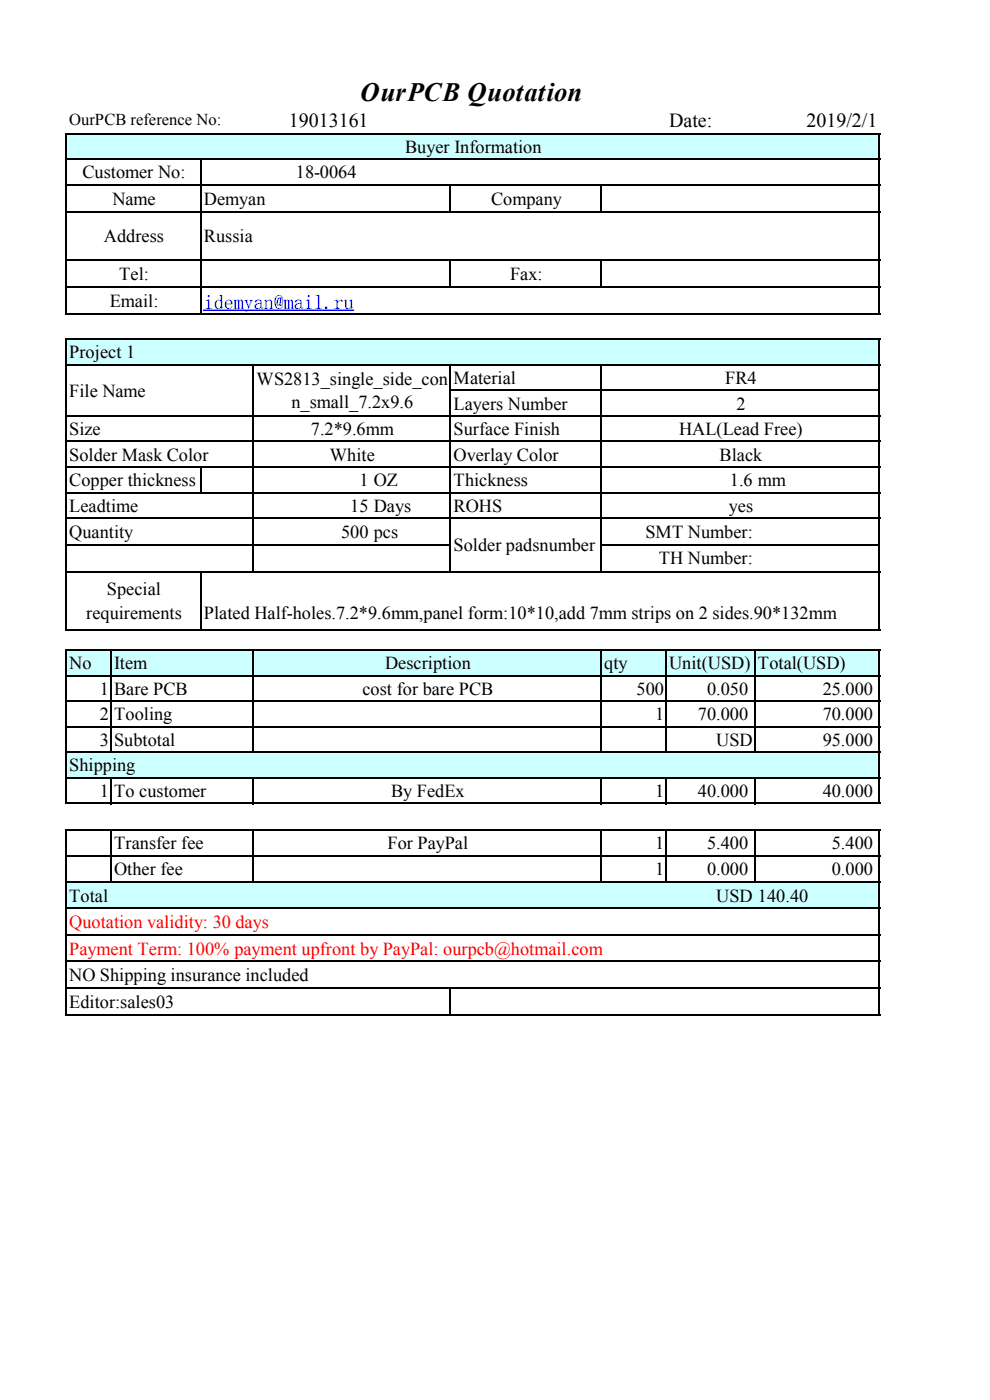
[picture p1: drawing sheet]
<svg xmlns="http://www.w3.org/2000/svg" width="210mm" height="297mm" viewBox="0 0 210 297" stroke-linecap="round" stroke-linejoin="round" font-family="sans-serif">
<defs><g id="words">
<text font-size="5.6" x="76.4" y="21.5">OurPCB Quotation</text>
<g font-size="4.2">
<text x="61.3" y="26.9">19013161</text>
<text x="141.9" y="26.9">Date:</text>
<text x="171.1" y="26.9">2019/2/1</text>
</g>
<text font-size="4.2" fill="#00f" x="43.3" y="65.5">idemyan@mail.ru</text>
<g font-size="3.9">
<text x="85.9" y="32.4">Buyer Information</text>
<text x="17.5" y="37.8">Customer No:</text>
<text x="62.8" y="37.8">18-0064</text>
<text x="23.8" y="43.4">Name</text>
<text x="43.3" y="43.4">Demyan</text>
<text x="104.2" y="43.4">Company</text>
<text x="22" y="51.4">Address</text>
<text x="43.3" y="51.4">Russia</text>
<text x="25.3" y="59.4">Tel:</text>
<text x="108.2" y="59.4">Fax:</text>
<text x="23.3" y="65">Email:</text>
<text x="14.7" y="76">Project 1</text>
<text x="54.4" y="81.7">WS2813_single_side_con</text>
<text x="96.2" y="81.4">Material</text>
<text x="153.8" y="81.4">FR4</text>
<text x="14.7" y="84.1">File Name</text>
<text x="61.8" y="86.6">n_small_7.2x9.6</text>
<text x="96.2" y="86.9">Layers Number</text>
<text x="156.2" y="86.9">2</text>
<text x="14.7" y="92.3">Size</text>
<text x="66" y="92.3">7.2*9.6mm</text>
<text x="96.2" y="92.3">Surface Finish</text>
<text x="144.1" y="92.3">HAL(Lead Free)</text>
<text x="14.7" y="97.7">Solder Mask Color</text>
<text x="70" y="97.7">White</text>
<text x="96.2" y="97.7">Overlay Color</text>
<text x="152.6" y="97.7">Black</text>
<text x="14.7" y="103.1">Copper thickness</text>
<text x="76.2" y="103.1">1 OZ</text>
<text x="96.2" y="103.1">Thickness</text>
<text x="154.8" y="103.1">1.6 mm</text>
<text x="14.7" y="108.5">Leadtime</text>
<text x="74.3" y="108.5">15 Days</text>
<text x="96.2" y="108.5">ROHS</text>
<text x="154.6" y="108.5">yes</text>
<text x="14.7" y="114.1">Quantity</text>
<text x="72.4" y="114.1">500 pcs</text>
<text x="96.2" y="116.9">Solder padsnumber</text>
<text x="136.9" y="114.1">SMT Number:</text>
<text x="139.7" y="119.7">TH Number:</text>
<text x="18.3" y="131.2">requirements</text>
<text x="22.7" y="126.3">Special</text>
<text x="43.3" y="131.2">Plated Half-holes.7.2*9.6mm,panel form:10*10,add 7mm strips on 2 sides.90*132mm</text>
<text x="14.7" y="142">No</text>
<text x="24.2" y="142">Item</text>
<text x="81.7" y="142">Description</text>
<text x="128.2" y="142">qty</text>
<text x="141.9" y="142">Unit(USD)</text>
<text x="160.8" y="142">Total(USD)</text>
<text x="21.2" y="147.4">1</text>
<text x="24.2" y="147.4">Bare PCB</text>
<text x="76.9" y="147.4">cost for bare PCB</text>
<text x="135" y="147.4">500</text>
<text x="150" y="147.4">0.050</text>
<text x="174.5" y="147.4">25.000</text>
<text x="21.2" y="152.8">2</text>
<text x="24.2" y="152.8">Tooling</text>
<text x="138.9" y="152.8">1</text>
<text x="148" y="152.8">70.000</text>
<text x="174.5" y="152.8">70.000</text>
<text x="21.2" y="158.3">3</text>
<text x="24.2" y="158.3">Subtotal</text>
<text x="151.9" y="158.3">USD</text>
<text x="174.5" y="158.3">95.000</text>
<text x="14.7" y="163.6">Shipp</text>
<text x="23.8" y="163.6">ing</text>
<text x="21.2" y="169.1">1</text>
<text x="24.2" y="169.1">To customer</text>
<text x="83" y="169.1">By FedEx</text>
<text x="138.9" y="169.1">1</text>
<text x="148" y="169.1">40.000</text>
<text x="174.5" y="169.1">40.000</text>
<text x="24.2" y="180.1">Transfer fee</text>
<text x="24.2" y="185.7">Other fee</text>
<text x="82.2" y="180.1">For PayPal</text>
<text x="138.9" y="180.1">1</text>
<text x="138.9" y="185.7">1</text>
<text x="150" y="180.1">5.400</text>
<text x="150" y="185.7">0.000</text>
<text x="176.4" y="180.1">5.400</text>
<text x="176.4" y="185.7">0.000</text>
<text x="14.7" y="191.3">Total</text>
<text x="151.9" y="191.3">USD</text>
<text x="160.8" y="191.3">140.40</text>
<text x="14.7" y="208.1">NO Shipping insurance included</text>
<text x="14.7" y="213.8">Editor:sales03</text>
</g>
<g font-size="3.9" fill="#f00">
<text x="14.7" y="196.8">Quotation validity: 30 days</text>
<text x="14.7" y="202.5">Payment Term: 100% payment upfront by PayPal: ourpcb@hotmail.com</text>
</g>
<text font-size="3.5" x="14.7" y="26.6">OurPCB reference No:</text>
</g></defs>
<g fill="#cff">
<path d="M14.1 28.5h172.6v5.5h-172.6z" fill-rule="evenodd"/>
<path d="M14.1 72.1h172.6v5.5h-172.6z" fill-rule="evenodd"/>
<path d="M14.1 138h9.6v5.5h-9.6z" fill-rule="evenodd"/>
<path d="M23.6 138h30.2v5.5h-30.2z" fill-rule="evenodd"/>
<path d="M53.8 138h73.9v5.5h-73.9z" fill-rule="evenodd"/>
<path d="M127.6 138h13.8v5.5h-13.8z" fill-rule="evenodd"/>
<path d="M141.4 138h18.8v5.5h-18.8z" fill-rule="evenodd"/>
<path d="M160.2 138h26.5v5.5h-26.5z" fill-rule="evenodd"/>
<path d="M14.1 159.7h9.6v5.5h-9.6z" fill-rule="evenodd"/>
<path d="M23.6 159.7h19.1v5.5h-19.1z" fill-rule="evenodd"/>
<path d="M42.7 159.7h11.1v5.5h-11.1z" fill-rule="evenodd"/>
<path d="M53.8 159.7h24.9v5.5h-24.9z" fill-rule="evenodd"/>
<path d="M78.7 159.7h17v5.5h-17z" fill-rule="evenodd"/>
<path d="M95.6 159.7h32.1v5.5h-32.1z" fill-rule="evenodd"/>
<path d="M127.6 159.7h13.8v5.5h-13.8z" fill-rule="evenodd"/>
<path d="M141.4 159.7h18.8v5.5h-18.8z" fill-rule="evenodd"/>
<path d="M160.2 159.7h26.5v5.5h-26.5z" fill-rule="evenodd"/>
<path d="M14.1 187.3h39.7v5.5h-39.7z" fill-rule="evenodd"/>
<path d="M53.8 187.3h24.9v5.5h-24.9z" fill-rule="evenodd"/>
<path d="M78.7 187.3h17v5.5h-17z" fill-rule="evenodd"/>
<path d="M95.6 187.3h32.1v5.5h-32.1z" fill-rule="evenodd"/>
<path d="M127.6 187.3h13.8v5.5h-13.8z" fill-rule="evenodd"/>
<path d="M141.4 187.3h18.8v5.5h-18.8z" fill-rule="evenodd"/>
<path d="M160.2 187.3h26.5v5.5h-26.5z" fill-rule="evenodd"/>
</g>
<path d="M43.2 65.8h31.8" fill="none" stroke="#00f" stroke-width=".3"/>
<g fill="none" stroke="#000" stroke-width=".34">
<path d="M13.8 28.4h172.9M13.8 33.8h172.9M13.8 39.2h172.9M14 28.2v38.5M42.5 33.6v33.1M95.5 39v6M127.5 39v6M186.5 28.2v38.5M13.8 44.9h172.9M13.8 55.2h172.9M95.5 55v6M127.5 55v6"/>
<path d="M13.8 60.9h172.9M13.8 66.5h172.9M13.8 72h172.9M13.8 77.4h172.9M14 71.8v62M53.7 77.2v44.2M95.5 77.2v44.2M127.5 77.2v44.2M186.5 71.8v62M13.8 88.2h172.9M13.8 93.6h172.9M13.8 99.1h172.9"/>
<path d="M42.5 98.9v5.7M95.3 82.8h91.4M13.8 104.5h172.9M13.8 109.9h172.9M13.8 115.6h81.9M127.3 115.6h59.4M13.8 121.2h172.9M13.8 133.6h172.9M13.8 137.9h172.9M14 137.8v32.8M23.5 137.8v22M42.5 121.1v12.7"/>
<path d="M53.7 137.8v22M127.5 137.8v22M141.3 137.8v22M160.1 137.8v22M186.5 137.8v32.8M13.8 143.3h172.9M13.8 148.8h172.9M13.8 154.2h172.9M13.8 159.6h172.9M13.8 165h172.9M13.8 170.4h172.9M13.8 176.1h172.9"/>
<path d="M14 175.9v39.6M23.5 164.8v5.8M23.5 175.9v11.5M53.7 164.8v5.8M53.7 175.9v11.5M127.5 164.8v5.8M127.5 175.9v11.5M141.3 164.8v5.8M141.3 175.9v11.5M160.1 164.8v5.8M160.1 175.9v11.5M186.5 175.9v39.6"/>
<path d="M13.8 181.5h172.9M13.8 187.2h172.9M13.8 192.6h172.9M13.8 198.3h172.9M13.8 204h172.9M13.8 209.6h172.9M13.8 215.3h172.9M95.5 209.5v6"/>
</g>
<use href="#words"/>
</svg>
